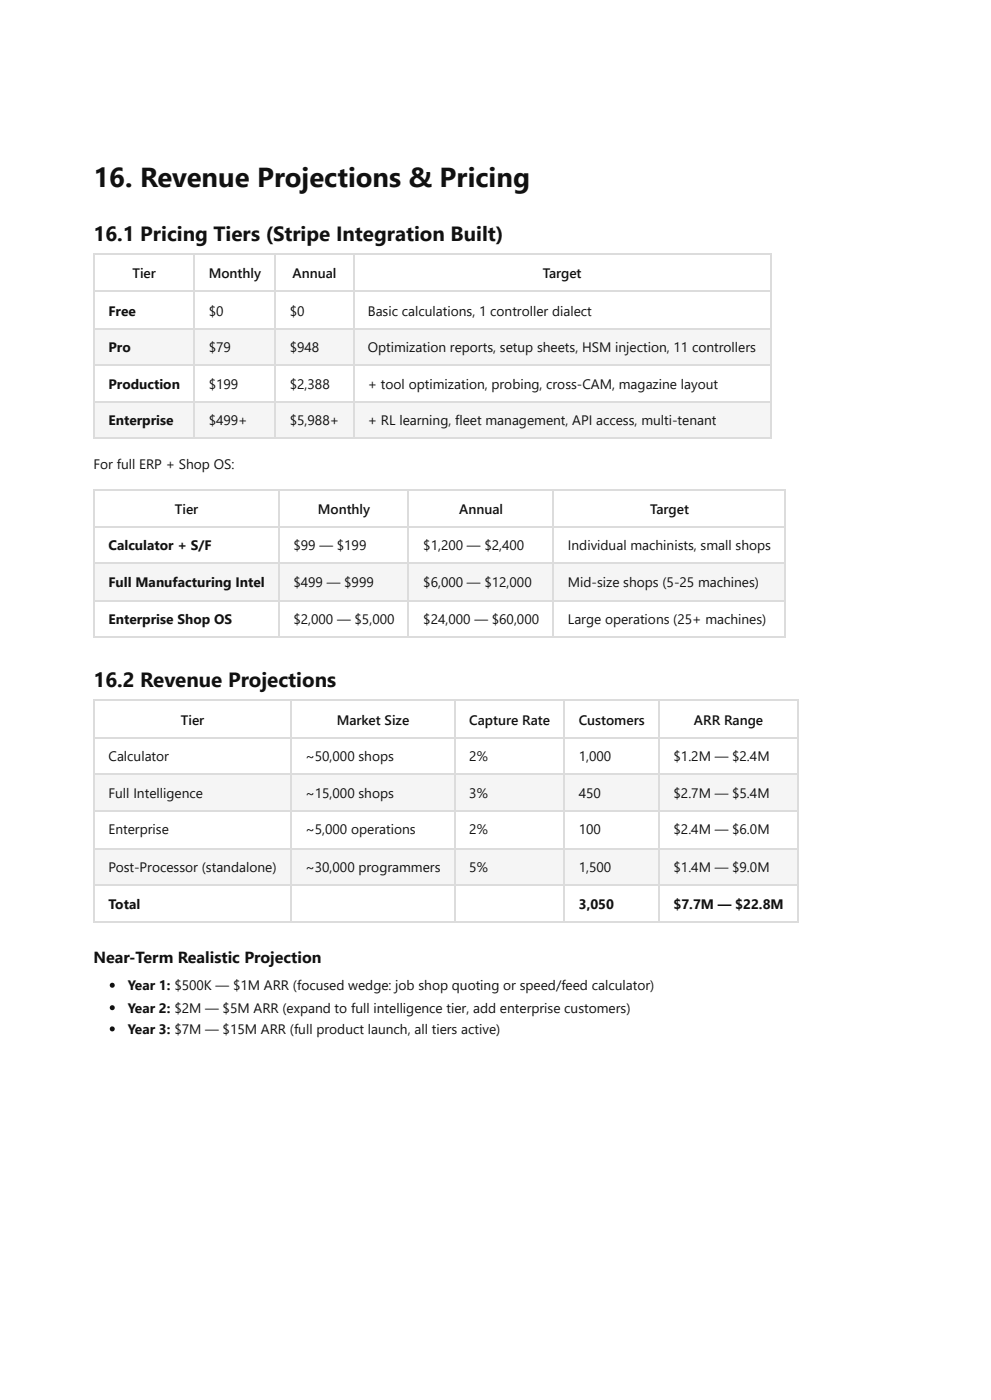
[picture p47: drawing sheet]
<svg xmlns="http://www.w3.org/2000/svg" width="210mm" height="297mm" viewBox="0 0 210 297" stroke-linecap="round" stroke-linejoin="round" font-family="sans-serif">
<defs><g id="words">
<text font-size="5.8" fill="#111" x="19.8" y="39.7">16. Revenue Projections &amp; Pricing</text>
<g font-size="4.4" fill="#111">
<text x="19.8" y="51.1">16.1 Pricing Tiers (Stripe Integration Built)</text>
<text x="19.8" y="145.8">16.2 Revenue Projections</text>
</g>
<text font-size="3.4" fill="#111" x="19.8" y="204.3">Near-Term Realistic Projection</text>
<g font-size="2.9" fill="#111">
<text x="28.1" y="59">Tier</text>
<text x="44.3" y="59">Monthly</text>
<text x="62" y="59">Annual</text>
<text x="115.1" y="59">Target</text>
<text x="23" y="66.9">Free</text>
<text x="44.3" y="66.9">$0</text>
<text x="61.5" y="66.9">$0</text>
<text x="78" y="66.9">Basic calculations, 1 controller dialect</text>
<text x="23" y="74.6">Pro</text>
<text x="44.3" y="74.6">$79</text>
<text x="61.5" y="74.6">$948</text>
<text x="78" y="74.6">Optimization reports, setup sheets, HSM injection, 11 controllers</text>
<text x="23" y="82.6">Production</text>
<text x="44.3" y="82.6">$199</text>
<text x="61.5" y="82.6">$2,388</text>
<text x="78" y="82.6">+ tool optimization, probing, cross-CAM, magazine layout</text>
<text x="23" y="90.2">Enterprise</text>
<text x="44.3" y="90.2">$499+</text>
<text x="61.5" y="90.2">$5,988+</text>
<text x="78" y="90.2">+ RL learning, fleet management, API access, multi-tenant</text>
<text x="19.8" y="99.5">For full ERP + Shop OS:</text>
<text x="37.1" y="109">Tier</text>
<text x="67.4" y="109">Monthly</text>
<text x="97.4" y="109">Annual</text>
<text x="137.9" y="109">Target</text>
<text x="23" y="116.7">Calculator + S/F</text>
<text x="62.3" y="116.7">$99 — $199</text>
<text x="89.8" y="116.7">$1,200 — $2,400</text>
<text x="120.5" y="116.7">Individual machinists, small shops</text>
<text x="23" y="124.6">Full Manufacturing Intel</text>
<text x="62.3" y="124.6">$499 — $999</text>
<text x="89.8" y="124.6">$6,000 — $12,000</text>
<text x="120.5" y="124.6">Mid-size shops (5-25 machines)</text>
<text x="23" y="132.3">Enterprise Shop OS</text>
<text x="62.3" y="132.3">$2,000 — $5,000</text>
<text x="89.8" y="132.3">$24,000 — $60,000</text>
<text x="120.5" y="132.3">Large operations (25+ machines)</text>
<text x="38.4" y="153.7">Tier</text>
<text x="71.4" y="153.7">Market Size</text>
<text x="99.6" y="153.7">Capture Rate</text>
<text x="122.8" y="153.7">Customers</text>
<text x="147.2" y="153.7">ARR Range</text>
<text x="23" y="161.4">Calculator</text>
<text x="64.8" y="161.4">~50,000 shops</text>
<text x="99.6" y="161.4">2%</text>
<text x="122.8" y="161.4">1,000</text>
<text x="142.9" y="161.4">$1.2M — $2.4M</text>
<text x="23" y="169.3">Full Intelligence</text>
<text x="64.8" y="169.3">~15,000 shops</text>
<text x="99.6" y="169.3">3%</text>
<text x="122.8" y="169.3">450</text>
<text x="142.9" y="169.3">$2.7M — $5.4M</text>
<text x="23" y="177">Enterprise</text>
<text x="64.8" y="177">~5,000 operations</text>
<text x="99.6" y="177">2%</text>
<text x="122.8" y="177">100</text>
<text x="142.9" y="177">$2.4M — $6.0M</text>
<text x="23" y="184.9">Post-Processor (standalone)</text>
<text x="64.8" y="184.9">~30,000 programmers</text>
<text x="99.6" y="184.9">5%</text>
<text x="122.8" y="184.9">1,500</text>
<text x="142.9" y="184.9">$1.4M — $9.0M</text>
<text x="23" y="192.9">Total</text>
<text x="122.8" y="192.9">3,050</text>
<text x="142.9" y="192.9">$7.7M — $22.8M</text>
<text x="27.1" y="210.1">Year 1: $500K — $1M ARR (focused wedge: job shop quoting or speed/feed calculator)</text>
<text x="27.1" y="214.8">Year 2: $2M — $5M ARR (expand to full intelligence tier, add enterprise customers)</text>
<text x="27.1" y="219.3">Year 3: $7M — $15M ARR (full product launch, all tiers active)</text>
</g>
</g></defs>
<g fill="#f5f5f5">
<path d="M20.1 69.6h21.2v7.9h-21.2z"/>
<path d="M41.3 69.6h17.2v7.9h-17.2z"/>
<path d="M58.5 69.6h16.4v7.9h-16.4z"/>
<path d="M74.9 69.6h88.6v7.9h-88.6z"/>
</g>
<g fill="#fff">
<path d="M20.1 77.5h21.2v7.7h-21.2z"/>
<path d="M41.3 77.5h17.2v7.7h-17.2z"/>
<path d="M58.5 77.5h16.4v7.7h-16.4z"/>
<path d="M74.9 77.5h88.6v7.7h-88.6z"/>
</g>
<g fill="#f5f5f5">
<path d="M20.1 85.2h21.2v7.9h-21.2z"/>
<path d="M41.3 85.2h17.2v7.9h-17.2z"/>
<path d="M58.5 85.2h16.4v7.9h-16.4z"/>
<path d="M74.9 85.2h88.6v7.9h-88.6z"/>
</g>
<path d="M19.8 53.8h144M20 53.7v39.4M41.1 53.7v39.4M58.3 53.7v39.4M75 53.7v39.4M163.6 53.7v39.4M19.8 61.8h144M19.8 69.7h144M19.8 77.4h144M19.8 85.3h144M19.8 93h144" fill="none" stroke="#dcdcdc" stroke-width=".26"/>
<g fill="#fff">
<path d="M20.1 104h39.2v7.7h-39.2z"/>
<path d="M59.3 104h27.5v7.7h-27.5z"/>
<path d="M86.8 104h30.7v7.7h-30.7z"/>
<path d="M117.5 104h49.2v7.7h-49.2z"/>
<path d="M20.1 111.7h39.2v7.9h-39.2z"/>
<path d="M59.3 111.7h27.5v7.9h-27.5z"/>
<path d="M86.8 111.7h30.7v7.9h-30.7z"/>
<path d="M117.5 111.7h49.2v7.9h-49.2z"/>
</g>
<g fill="#f5f5f5">
<path d="M20.1 119.6h39.2v7.7h-39.2z"/>
<path d="M59.3 119.6h27.5v7.7h-27.5z"/>
<path d="M86.8 119.6h30.7v7.7h-30.7z"/>
<path d="M117.5 119.6h49.2v7.7h-49.2z"/>
</g>
<g fill="#fff">
<path d="M20.1 127.3h39.2v7.9h-39.2z"/>
<path d="M59.3 127.3h27.5v7.9h-27.5z"/>
<path d="M86.8 127.3h30.7v7.9h-30.7z"/>
<path d="M117.5 127.3h49.2v7.9h-49.2z"/>
</g>
<path d="M19.8 103.8h146.9M19.8 111.8h146.9M19.8 119.5h146.9M20 103.7v31.5M59.1 103.7v31.5M86.7 103.7v31.5M117.3 103.7v31.5M166.6 103.7v31.5M19.8 127.4h146.9M19.8 135.1h146.9" fill="none" stroke="#dcdcdc" stroke-width=".26"/>
<g fill="#fff">
<path d="M20.1 148.7h41.5v7.7h-41.5z"/>
<path d="M61.6 148.7h35v7.7h-35z"/>
<path d="M96.6 148.7h23.3v7.7h-23.3z"/>
<path d="M119.9 148.7h20.1v7.7h-20.1z"/>
<path d="M140 148.7h29.3v7.7h-29.3z"/>
<path d="M20.1 156.4h41.5v7.9h-41.5z"/>
<path d="M61.6 156.4h35v7.9h-35z"/>
<path d="M96.6 156.4h23.3v7.9h-23.3z"/>
<path d="M119.9 156.4h20.1v7.9h-20.1z"/>
<path d="M140 156.4h29.3v7.9h-29.3z"/>
</g>
<g fill="#f5f5f5">
<path d="M20.1 164.3h41.5v7.7h-41.5z"/>
<path d="M61.6 164.3h35v7.7h-35z"/>
<path d="M96.6 164.3h23.3v7.7h-23.3z"/>
<path d="M119.9 164.3h20.1v7.7h-20.1z"/>
<path d="M140 164.3h29.3v7.7h-29.3z"/>
</g>
<g fill="#fff">
<path d="M20.1 172h41.5v7.9h-41.5z"/>
<path d="M61.6 172h35v7.9h-35z"/>
<path d="M96.6 172h23.3v7.9h-23.3z"/>
<path d="M119.9 172h20.1v7.9h-20.1z"/>
<path d="M140 172h29.3v7.9h-29.3z"/>
</g>
<g fill="#f5f5f5">
<path d="M20.1 179.9h41.5v8h-41.5z"/>
<path d="M61.6 179.9h35v8h-35z"/>
<path d="M96.6 179.9h23.3v8h-23.3z"/>
<path d="M119.9 179.9h20.1v8h-20.1z"/>
<path d="M140 179.9h29.3v8h-29.3z"/>
</g>
<g fill="#fff">
<path d="M20.1 187.9h41.5v7.6h-41.5z"/>
<path d="M61.6 187.9h35v7.6h-35z"/>
<path d="M96.6 187.9h23.3v7.6h-23.3z"/>
<path d="M119.9 187.9h20.1v7.6h-20.1z"/>
<path d="M140 187.9h29.3v7.6h-29.3z"/>
</g>
<g fill="none" stroke="#dcdcdc" stroke-width=".26">
<path d="M19.8 148.6h149.5M19.8 156.5h149.5M20 148.4v47.4M61.8 148.4v47.4M96.4 148.4v47.4M119.7 148.4v47.4M139.8 148.4v47.4M169.2 148.4v47.4M19.8 164.2h149.5M19.8 172.1h149.5M19.8 180h149.5M19.8 187.7h149.5"/>
<path d="M19.8 195.7h149.5"/>
</g>
<g fill="#111">
<circle cx="23.8" cy="209" r=".53"/>
<circle cx="23.8" cy="213.8" r=".53"/>
<circle cx="23.8" cy="218.3" r=".53"/>
</g>
<use href="#words"/>
</svg>
